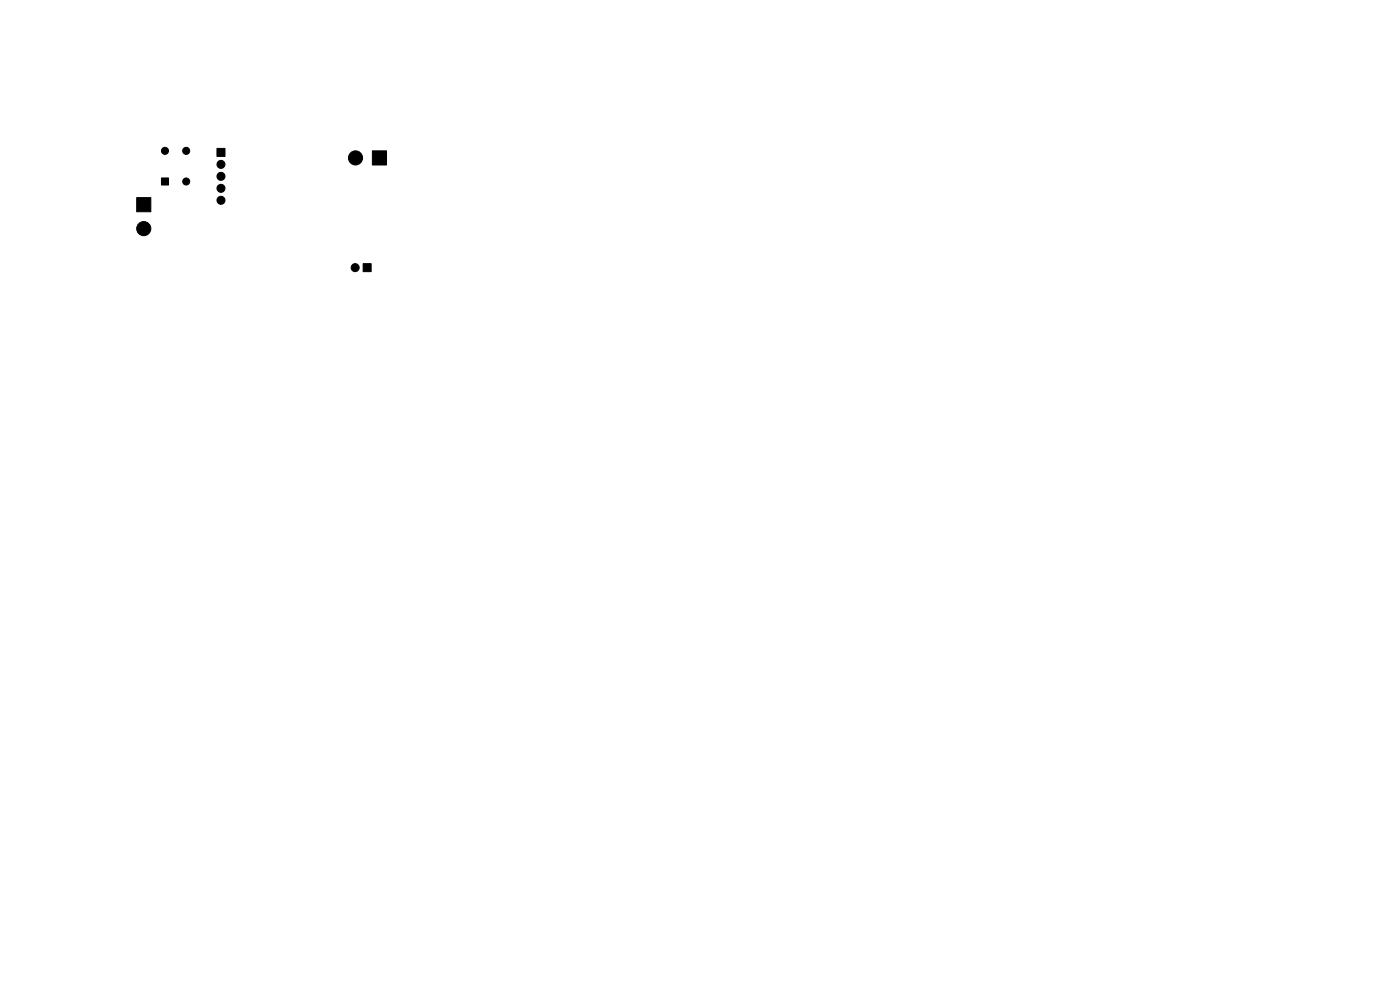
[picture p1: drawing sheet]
<svg xmlns="http://www.w3.org/2000/svg" width="297mm" height="210mm" viewBox="0 0 297 210" stroke-linecap="round" stroke-linejoin="round" font-family="sans-serif">
<g fill="#000" stroke="#000" stroke-width=".21">
<path d="M34.3 37.8h1.4v1.4h-1.4zM46 31.5h1.7v1.7h-1.7zM79 32h3v3h-3zM29 41.9h3v3h-3zM77 55.9h1.7v1.7h-1.7z"/>
<circle cx="35" cy="32" r=".75"/>
<circle cx="39.5" cy="38.5" r=".75"/>
<circle cx="39.5" cy="32" r=".75"/>
<circle cx="46.9" cy="34.9" r=".85"/>
<circle cx="46.9" cy="37.4" r=".85"/>
<circle cx="46.9" cy="39.9" r=".85"/>
<circle cx="75.4" cy="33.5" r="1.5"/>
<circle cx="30.5" cy="48.5" r="1.5"/>
<circle cx="46.9" cy="42.5" r=".85"/>
<circle cx="75.3" cy="56.8" r=".85"/>
</g>
</svg>
